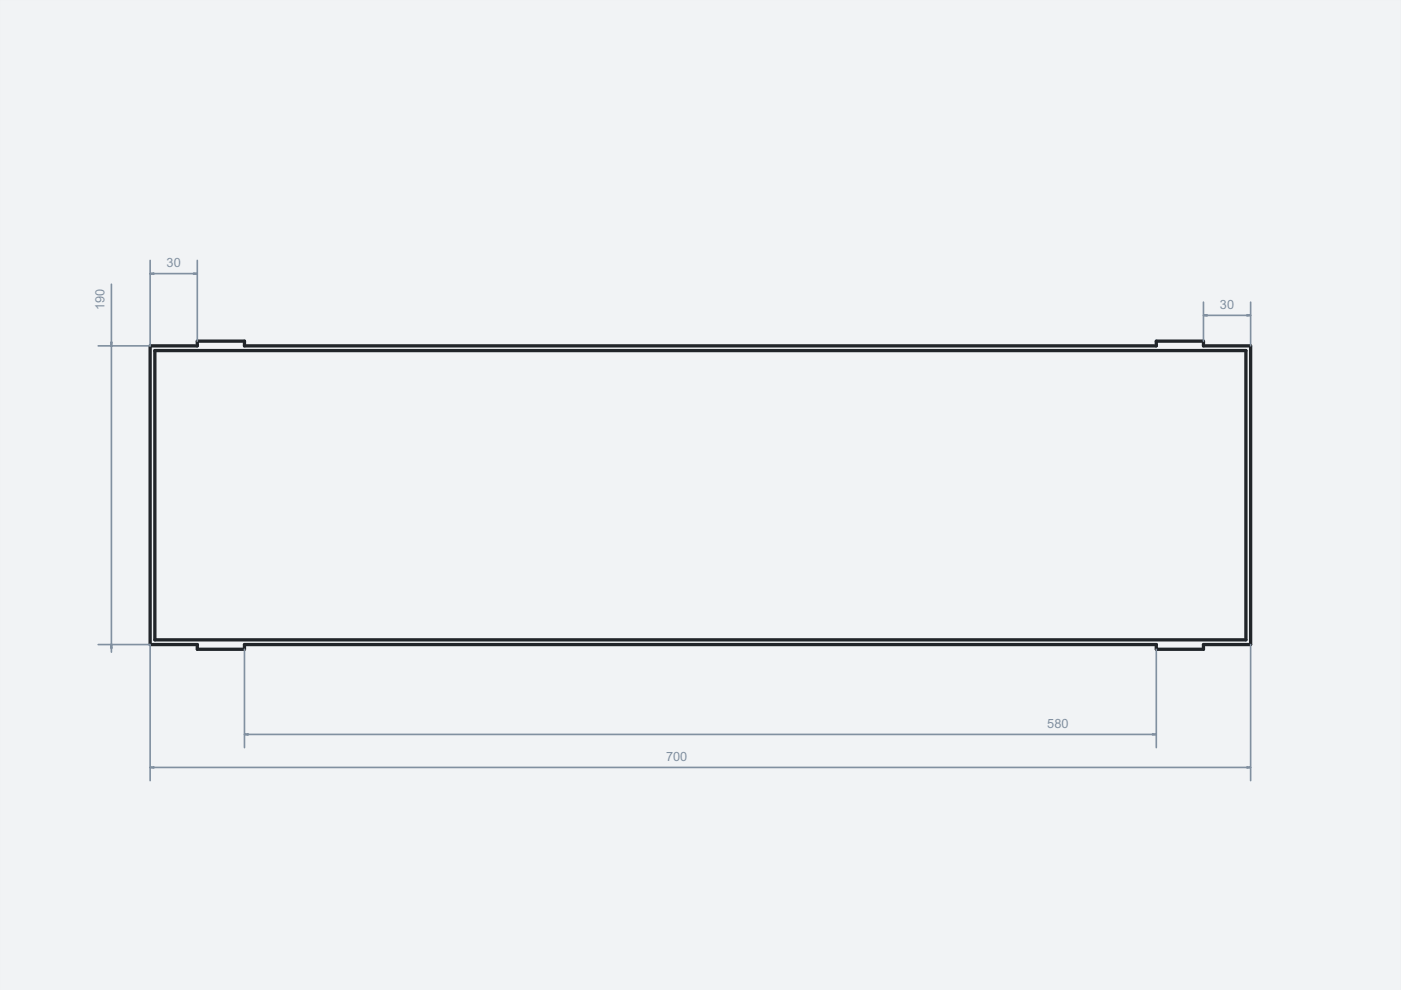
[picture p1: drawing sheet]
<svg xmlns="http://www.w3.org/2000/svg" width="297mm" height="210mm" viewBox="0 0 297 210" stroke-linecap="round" stroke-linejoin="round" font-family="sans-serif">
<defs><g id="words">
<g font-size="2.7" fill="#8190a0">
<text x="35.3" y="56.6">30</text>
<text x="22.2" y="65.7" transform="rotate(-90 22.2 65.7)">190</text>
<text x="258.7" y="65.4">30</text>
<text x="222" y="154.3">580</text>
<text x="141.2" y="161.3">700</text>
</g>
</g></defs>
<path d="M0 0h297v210h-297z" fill-rule="evenodd" fill="#f1f3f5"/>
<path d="M0 0h297v210h-297zM0 0v210h297v-210z" fill="#000"/>
<g fill="#f1f3f5">
<path d="M31.8 73.3h10v-1h10v1h193.4v-1h10v1h10v63.4h-10v1h-10v-1h-193.4v1h-10v-1h-10z" fill-rule="evenodd"/>
<path d="M32.8 74.3h231.4v61.4h-231.4z" fill-rule="evenodd"/>
</g>
<path d="M31.8 73.3h10v-1h10v1h193.4v-1h10v1h10v63.4h-10v1h-10v-1h-193.4v1h-10v-1h-10zM32.8 74.3h231.4v61.4h-231.4z" fill="none" stroke="#212529" stroke-width=".7"/>
<g fill="none" stroke="#8190a0" stroke-width=".35">
<path d="M31.8 58h10M31.8 55.2v18.1h-11M41.8 55.2v17.1M23.6 60.3v78M255.2 66.9h10M255.2 64.1v8.2M265.2 64.1v9.2M20.8 136.7h11v28.8M51.8 137.7v20.8M245.2 137.7v20.8M265.2 136.7v28.8M51.8 155.7h193.4"/>
<path d="M31.8 162.7h233.4"/>
</g>
<g fill="#8190a0" stroke="#8190a0" stroke-width=".35">
<path d="M41 57.9l.8 .1-.8 .1z"/>
<path d="M31.8 58l.8-.1v.2z"/>
<path d="M23.5 72.5h.3l-.2 .8z"/>
<path d="M23.6 136.7l.2 .8h-.3z"/>
<path d="M264.4 162.6l.8 .1-.8 .1z"/>
<path d="M31.8 162.7l.8-.1v.2z"/>
<path d="M264.4 66.7l.8 .2-.8 .1z"/>
<path d="M255.2 66.9l.8-.2v.3z"/>
<path d="M244.4 155.6l.8 .1-.8 .1z"/>
<path d="M51.8 155.7l.8-.1v.2z"/>
</g>
<use href="#words"/>
</svg>
